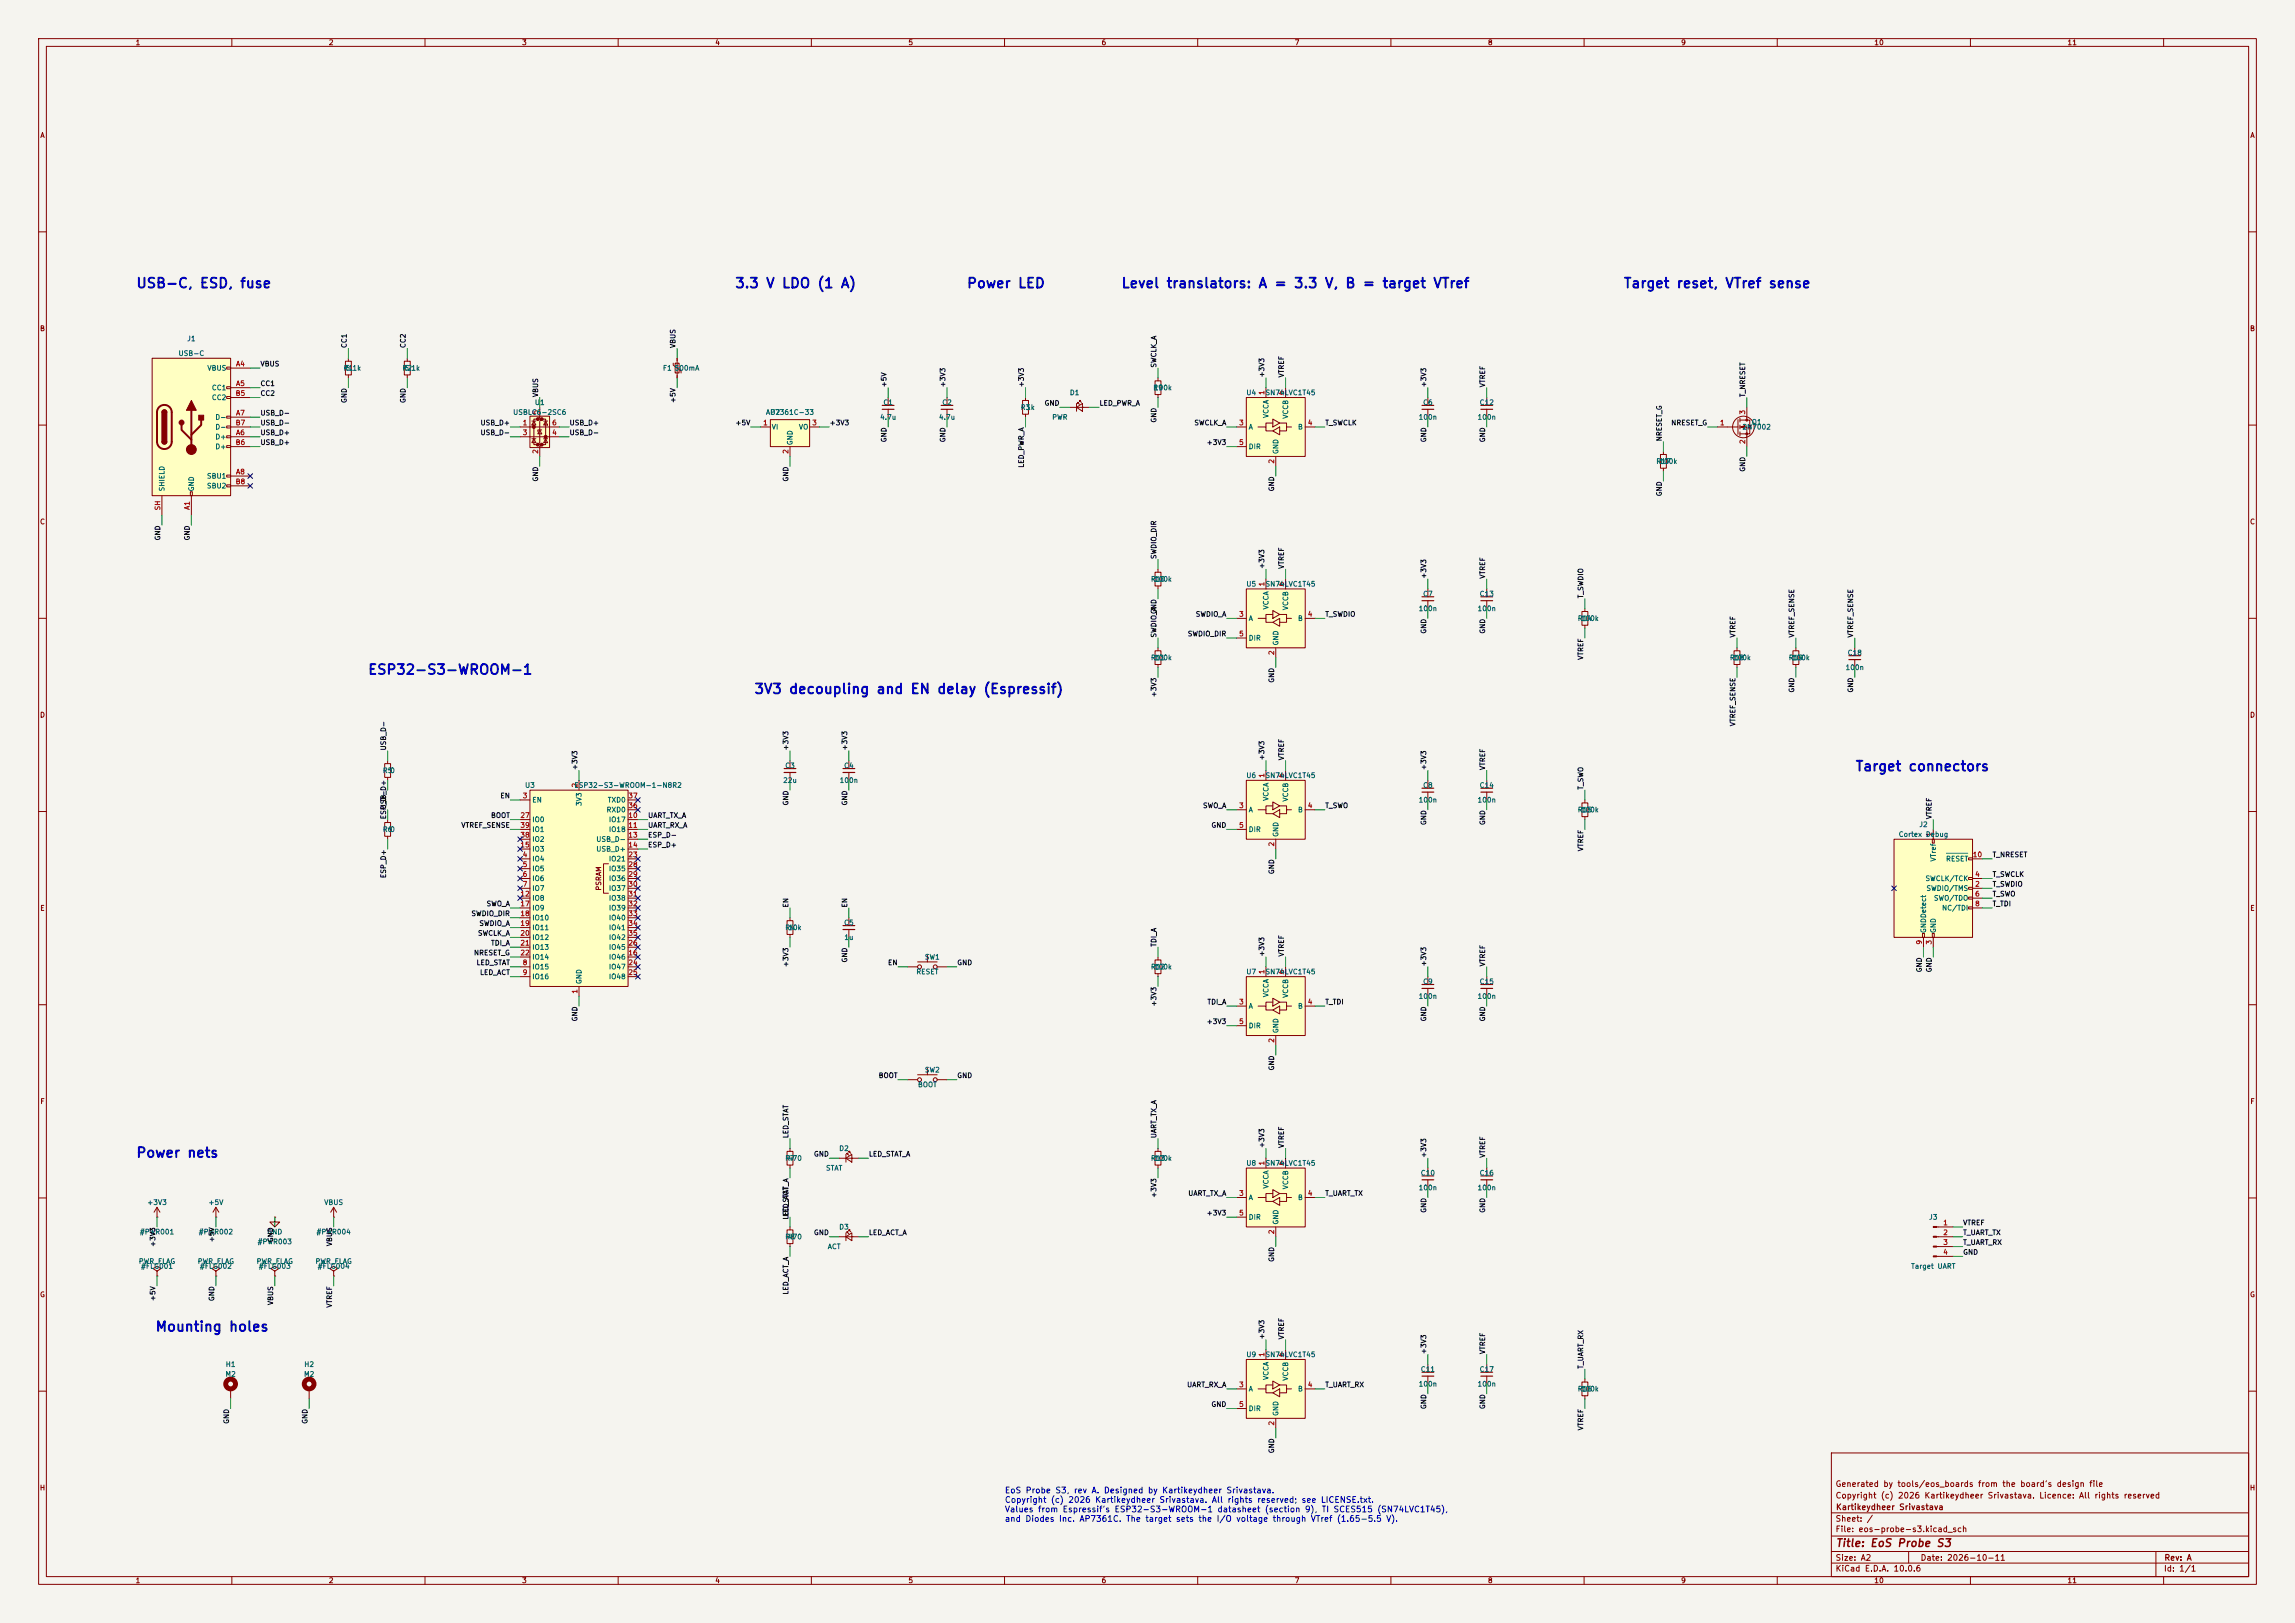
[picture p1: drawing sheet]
<svg xmlns="http://www.w3.org/2000/svg" width="594mm" height="420mm" viewBox="0 0 594 420" stroke-linecap="round" stroke-linejoin="round" font-family="sans-serif">
<defs><g id="words">
<g font-size="2.5" fill="#0000c2">
<text x="35.1" y="75.2">USB-C, ESD, fuse</text>
<text x="190.1" y="75.2">3.3 V LDO (1 A)</text>
<text x="250.1" y="75.2">Power LED</text>
<text x="290.1" y="75.2">Level translators: A = 3.3 V, B = target VTref</text>
<text x="420.1" y="75.2">Target reset, VTref sense</text>
<text x="95.1" y="175.2">ESP32-S3-WROOM-1</text>
<text x="195.1" y="180.2">3V3 decoupling and EN delay (Espressif)</text>
<text x="480.1" y="200.2">Target connectors</text>
<text x="35.1" y="300.2">Power nets</text>
<text x="40.1" y="345.2">Mounting holes</text>
</g>
<text font-size="2" fill="#840000" x="475" y="400.8">Title: EoS Probe S3</text>
<g font-size="1.5" fill="#0000c2">
<text x="259.9" y="386.8">EoS Probe S3, rev A. Designed by Kartikeydheer Srivastava.</text>
<text x="259.9" y="389.3">Copyright (c) 2026 Kartikeydheer Srivastava. All rights reserved; see LICENSE.txt.</text>
<text x="259.9" y="391.7">Values from Espressif's ESP32-S3-WROOM-1 datasheet (section 9), TI SCES515 (SN74LVC1T45),</text>
<text x="259.9" y="394.2">and Diodes Inc. AP7361C. The target sets the I/O voltage through VTref (1.65-5.5 V).</text>
</g>
<g font-size="1.5" fill="#840000">
<text x="475" y="388.1">Copyright (c) 2026 Kartikeydheer Srivastava. Licence: All rights reserved</text>
<text x="475" y="385.1">Generated by tools/eos_boards from the board's design file</text>
<text x="475" y="394.1">Sheet: /</text>
<text x="475.1" y="391.1">Kartikeydheer Srivastava</text>
<text x="475" y="396.8">File: eos-probe-s3.kicad_sch</text>
<text x="475" y="407">KiCad E.D.A. 10.0.6</text>
<text x="475" y="404.2">Size: A2</text>
<text x="497" y="404.2">Date: 2026-10-11</text>
<text x="560" y="407">Id: 1/1</text>
<text x="560.1" y="404.2">Rev: A</text>
</g>
<g font-size="1.3" fill="#840000">
<text x="35" y="12">1</text>
<text x="85" y="12">2</text>
<text x="135" y="12">3</text>
<text x="185" y="12">4</text>
<text x="235" y="12">5</text>
<text x="285" y="12">6</text>
<text x="335" y="12">7</text>
<text x="385" y="12">8</text>
<text x="435" y="12">9</text>
<text x="485" y="12">10</text>
<text x="535" y="12">11</text>
<text x="10.3" y="36">A</text>
<text x="582.3" y="36">A</text>
<text x="10.2" y="86">B</text>
<text x="582.2" y="86">B</text>
<text x="10.2" y="136">C</text>
<text x="582.2" y="136">C</text>
<text x="10.2" y="186">D</text>
<text x="582.2" y="186">D</text>
<text x="155.9" y="230.6" transform="rotate(-90 155.9 230.6)">PSRAM</text>
<text x="10.3" y="236">E</text>
<text x="582.3" y="236">E</text>
<text x="10.3" y="286">F</text>
<text x="582.3" y="286">F</text>
<text x="10.2" y="336">G</text>
<text x="582.2" y="336">G</text>
<text x="10.2" y="386">H</text>
<text x="582.2" y="386">H</text>
<text x="35" y="410">1</text>
<text x="85" y="410">2</text>
<text x="135" y="410">3</text>
<text x="185" y="410">4</text>
<text x="235" y="410">5</text>
<text x="285" y="410">6</text>
<text x="335" y="410">7</text>
<text x="385" y="410">8</text>
<text x="435" y="410">9</text>
<text x="485" y="410">10</text>
<text x="535" y="410">11</text>
</g>
<g font-size="1.3" fill="#006464">
<text x="48.3" y="88.6">J1</text>
<text x="46.1" y="92.4">USB-C</text>
<text x="53.5" y="96.2">VBUS</text>
<text x="54.7" y="101.3">CC1</text>
<text x="88.8" y="96.2">R1</text>
<text x="89.3" y="96.2">5.1k</text>
<text x="104" y="96.2">R2</text>
<text x="104.5" y="96.2">5.1k</text>
<text x="171.4" y="96.2">F1</text>
<text x="174.5" y="96.2">500mA</text>
<text x="298.4" y="101.3">R9</text>
<text x="298.5" y="101.3">100k</text>
<text x="54.7" y="103.8">CC2</text>
<text x="132.7" y="107.6">USBLC6-2SC6</text>
<text x="138.3" y="105.1">U1</text>
<text x="198.1" y="107.6">AP7361C-33</text>
<text x="199.3" y="107.6">U2</text>
<text x="228.5" y="105.1">C1</text>
<text x="243.7" y="105.1">C2</text>
<text x="264.1" y="106.4">R3</text>
<text x="265.5" y="106.4">1k</text>
<text x="276.8" y="102.6">D1</text>
<text x="322.5" y="102.6">U4</text>
<text x="327.4" y="102.6">SN74LVC1T45</text>
<text x="368.2" y="105.1">C6</text>
<text x="382.8" y="105.1">C12</text>
<text x="55.6" y="114">D+</text>
<text x="55.6" y="108.9">D-</text>
<text x="55.6" y="111.5">D-</text>
<text x="199.6" y="111.5">VI</text>
<text x="206.6" y="111.5">VO</text>
<text x="227.7" y="108.9">4.7u</text>
<text x="242.9" y="108.9">4.7u</text>
<text x="272.2" y="108.9">PWR</text>
<text x="323.1" y="111.5">A</text>
<text x="328.6" y="108.3" transform="rotate(-90 328.6 108.3)">VCCA</text>
<text x="333.7" y="108.5" transform="rotate(-90 333.7 108.5)">VCCB</text>
<text x="335.8" y="111.5">B</text>
<text x="367.1" y="108.9">100n</text>
<text x="382.3" y="108.9">100n</text>
<text x="450.8" y="111.5">2N7002</text>
<text x="453.3" y="110.2">Q1</text>
<text x="55.6" y="116.5">D+</text>
<text x="205.4" y="115.3" transform="rotate(-90 205.4 115.3)">GND</text>
<text x="323.1" y="116.5">DIR</text>
<text x="331.2" y="117.6" transform="rotate(-90 331.2 117.6)">GND</text>
<text x="53.4" y="124.2">SBU1</text>
<text x="428.6" y="120.3">R17</text>
<text x="429.3" y="120.3">100k</text>
<text x="42.9" y="127.3" transform="rotate(-90 42.9 127.3)">SHIELD</text>
<text x="50.5" y="127.3" transform="rotate(-90 50.5 127.3)">GND</text>
<text x="53.4" y="126.7">SBU2</text>
<text x="297.7" y="150.8">R10</text>
<text x="298.5" y="150.8">100k</text>
<text x="322.5" y="152.1">U5</text>
<text x="327.4" y="152.1">SN74LVC1T45</text>
<text x="368.2" y="154.6">C7</text>
<text x="382.8" y="154.6">C13</text>
<text x="323.1" y="161">A</text>
<text x="328.6" y="157.9" transform="rotate(-90 328.6 157.9)">VCCA</text>
<text x="333.7" y="158" transform="rotate(-90 333.7 158)">VCCB</text>
<text x="335.8" y="161">B</text>
<text x="367.1" y="158.4">100n</text>
<text x="382.3" y="158.4">100n</text>
<text x="408.2" y="161">R14</text>
<text x="409" y="161">100k</text>
<text x="323.1" y="166.1">DIR</text>
<text x="331.2" y="167.2" transform="rotate(-90 331.2 167.2)">GND</text>
<text x="297.7" y="171.1">R11</text>
<text x="298.5" y="171.1">100k</text>
<text x="447.6" y="171.1">R18</text>
<text x="448.4" y="171.1">100k</text>
<text x="462.8" y="171.1">R19</text>
<text x="463.6" y="171.1">100k</text>
<text x="477.5" y="173.7">100n</text>
<text x="478.1" y="169.9">C18</text>
<text x="99" y="200.4">R5</text>
<text x="100.9" y="200.4">0</text>
<text x="202.6" y="202.9">22u</text>
<text x="203.1" y="199.1">C3</text>
<text x="217.2" y="202.9">100n</text>
<text x="218.3" y="199.1">C4</text>
<text x="322.5" y="201.6">U6</text>
<text x="327.4" y="201.6">SN74LVC1T45</text>
<text x="135.8" y="204.2">U3</text>
<text x="137.6" y="208">EN</text>
<text x="148.5" y="204.2">ESP32-S3-WROOM-1-N8R2</text>
<text x="150.8" y="208.7" transform="rotate(-90 150.8 208.7)">3V3</text>
<text x="157.2" y="208">TXD0</text>
<text x="328.6" y="207.4" transform="rotate(-90 328.6 207.4)">VCCA</text>
<text x="333.7" y="207.6" transform="rotate(-90 333.7 207.6)">VCCB</text>
<text x="367.1" y="208">100n</text>
<text x="368.2" y="204.2">C8</text>
<text x="382.3" y="208">100n</text>
<text x="382.8" y="204.2">C14</text>
<text x="99" y="215.6">R6</text>
<text x="100.9" y="215.6">0</text>
<text x="137.6" y="213.1">IO0</text>
<text x="137.6" y="215.6">IO1</text>
<text x="156.9" y="210.5">RXD0</text>
<text x="157.5" y="213.1">IO17</text>
<text x="157.5" y="215.6">IO18</text>
<text x="323.1" y="210.5">A</text>
<text x="323.1" y="215.6">DIR</text>
<text x="335.8" y="210.5">B</text>
<text x="408.2" y="210.5">R15</text>
<text x="409" y="210.5">100k</text>
<text x="496.6" y="214.3">J2</text>
<text x="137.6" y="220.7">IO3</text>
<text x="137.6" y="218.1">IO2</text>
<text x="154.2" y="218.1">USB_D-</text>
<text x="154.2" y="220.7">USB_D+</text>
<text x="331.2" y="216.7" transform="rotate(-90 331.2 216.7)">GND</text>
<text x="491.3" y="216.9">Cortex Debug</text>
<text x="137.6" y="223.2">IO4</text>
<text x="137.6" y="225.8">IO5</text>
<text x="157.5" y="223.2">IO21</text>
<text x="157.5" y="225.8">IO35</text>
<text x="501.3" y="223.1" transform="rotate(-90 501.3 223.1)">VTref</text>
<text x="503.6" y="223.2">RESET</text>
<text x="137.6" y="228.3">IO6</text>
<text x="137.6" y="230.8">IO7</text>
<text x="137.6" y="233.4">IO8</text>
<text x="157.5" y="228.3">IO36</text>
<text x="157.5" y="230.8">IO37</text>
<text x="157.5" y="233.4">IO38</text>
<text x="498.2" y="228.3">SWCLK/TCK</text>
<text x="498.5" y="230.8">SWDIO/TMS</text>
<text x="500.4" y="233.4">SWO/TDO</text>
<text x="137.6" y="235.9">IO9</text>
<text x="137.6" y="238.5">IO10</text>
<text x="157.5" y="235.9">IO39</text>
<text x="157.5" y="238.5">IO40</text>
<text x="218.3" y="239.7">C5</text>
<text x="502.5" y="235.9">NC/TDI</text>
<text x="137.6" y="241">IO11</text>
<text x="137.6" y="243.5">IO12</text>
<text x="157.5" y="241">IO41</text>
<text x="157.5" y="243.5">IO42</text>
<text x="203.1" y="241">R4</text>
<text x="203.9" y="241">10k</text>
<text x="218.4" y="243.5">1u</text>
<text x="498.8" y="241.6" transform="rotate(-90 498.8 241.6)">GNDDetect</text>
<text x="501.3" y="241.6" transform="rotate(-90 501.3 241.6)">GND</text>
<text x="137.6" y="251.2">IO15</text>
<text x="137.6" y="246.1">IO13</text>
<text x="137.6" y="248.6">IO14</text>
<text x="157.5" y="248.6">IO46</text>
<text x="157.5" y="251.2">IO47</text>
<text x="157.5" y="246.1">IO45</text>
<text x="239.2" y="248.6">SW1</text>
<text x="297.7" y="251.2">R12</text>
<text x="298.5" y="251.2">100k</text>
<text x="137.6" y="253.7">IO16</text>
<text x="150.8" y="254.8" transform="rotate(-90 150.8 254.8)">GND</text>
<text x="157.5" y="253.7">IO48</text>
<text x="237" y="252.4">RESET</text>
<text x="322.5" y="252.4">U7</text>
<text x="327.4" y="252.4">SN74LVC1T45</text>
<text x="368.2" y="255">C9</text>
<text x="382.8" y="255">C15</text>
<text x="323.1" y="261.3">A</text>
<text x="328.6" y="258.2" transform="rotate(-90 328.6 258.2)">VCCA</text>
<text x="333.7" y="258.4" transform="rotate(-90 333.7 258.4)">VCCB</text>
<text x="335.8" y="261.3">B</text>
<text x="367.1" y="258.8">100n</text>
<text x="382.3" y="258.8">100n</text>
<text x="323.1" y="266.4">DIR</text>
<text x="331.2" y="267.5" transform="rotate(-90 331.2 267.5)">GND</text>
<text x="237.5" y="281.6">BOOT</text>
<text x="239.2" y="277.8">SW2</text>
<text x="217.1" y="298.1">D2</text>
<text x="203.1" y="300.7">R7</text>
<text x="203.8" y="300.7">470</text>
<text x="213.7" y="303.2">STAT</text>
<text x="297.7" y="300.7">R13</text>
<text x="298.5" y="300.7">100k</text>
<text x="322.5" y="302">U8</text>
<text x="327.4" y="302">SN74LVC1T45</text>
<text x="367.6" y="304.5">C10</text>
<text x="382.8" y="304.5">C16</text>
<text x="323.1" y="310.8">A</text>
<text x="328.6" y="307.7" transform="rotate(-90 328.6 307.7)">VCCA</text>
<text x="333.7" y="307.9" transform="rotate(-90 333.7 307.9)">VCCB</text>
<text x="335.8" y="310.8">B</text>
<text x="367.1" y="308.3">100n</text>
<text x="382.3" y="308.3">100n</text>
<text x="38" y="312.1">+3V3</text>
<text x="53.8" y="312.1">+5V</text>
<text x="83.8" y="312.1">VBUS</text>
<text x="323.1" y="315.9">DIR</text>
<text x="331.2" y="317" transform="rotate(-90 331.2 317)">GND</text>
<text x="499.2" y="315.9">J3</text>
<text x="36.1" y="319.7">#PWR001</text>
<text x="51.3" y="319.7">#PWR002</text>
<text x="66.5" y="322.3">#PWR003</text>
<text x="69.1" y="319.7">GND</text>
<text x="81.8" y="319.7">#PWR004</text>
<text x="203.1" y="321">R8</text>
<text x="203.8" y="321">470</text>
<text x="214.1" y="323.5">ACT</text>
<text x="217.1" y="318.5">D3</text>
<text x="35.8" y="327.4">PWR_FLAG</text>
<text x="36.4" y="328.6">#FLG001</text>
<text x="51" y="327.4">PWR_FLAG</text>
<text x="51.6" y="328.6">#FLG002</text>
<text x="66.3" y="327.4">PWR_FLAG</text>
<text x="66.9" y="328.6">#FLG003</text>
<text x="81.5" y="327.4">PWR_FLAG</text>
<text x="82.1" y="328.6">#FLG004</text>
<text x="494.5" y="328.6">Target UART</text>
<text x="322.5" y="351.5">U9</text>
<text x="327.4" y="351.5">SN74LVC1T45</text>
<text x="58.2" y="356.6">M2</text>
<text x="58.3" y="354">H1</text>
<text x="78.6" y="356.6">M2</text>
<text x="78.6" y="354">H2</text>
<text x="328.6" y="357.2" transform="rotate(-90 328.6 357.2)">VCCA</text>
<text x="333.7" y="357.4" transform="rotate(-90 333.7 357.4)">VCCB</text>
<text x="367.1" y="359.1">100n</text>
<text x="367.6" y="355.3">C11</text>
<text x="382.3" y="359.1">100n</text>
<text x="382.8" y="355.3">C17</text>
<text x="323.1" y="360.4">A</text>
<text x="323.1" y="365.5">DIR</text>
<text x="335.8" y="360.4">B</text>
<text x="408.2" y="360.4">R16</text>
<text x="409" y="360.4">100k</text>
<text x="331.2" y="366.5" transform="rotate(-90 331.2 366.5)">GND</text>
</g>
<g font-size="1.3" fill="#a90000">
<text x="61" y="95.1">A4</text>
<text x="61" y="100.2">A5</text>
<text x="60.9" y="102.7">B5</text>
<text x="61" y="107.8">A7</text>
<text x="139.6" y="107.4" transform="rotate(-90 139.6 107.4)">5</text>
<text x="327.5" y="102.3" transform="rotate(-90 327.5 102.3)">1</text>
<text x="332.6" y="102.3" transform="rotate(-90 332.6 102.3)">6</text>
<text x="452" y="107.4" transform="rotate(-90 452 107.4)">3</text>
<text x="60.9" y="110.4">B7</text>
<text x="61" y="112.9">A6</text>
<text x="135.2" y="110.4">1</text>
<text x="135.2" y="112.9">3</text>
<text x="142.8" y="112.9">4</text>
<text x="142.8" y="110.4">6</text>
<text x="197.4" y="110.4">1</text>
<text x="210.1" y="110.4">3</text>
<text x="320.6" y="110.4">3</text>
<text x="338.4" y="110.4">4</text>
<text x="445" y="110.4">1</text>
<text x="60.9" y="115.4">B6</text>
<text x="139.6" y="117.6" transform="rotate(-90 139.6 117.6)">2</text>
<text x="204.3" y="117.6" transform="rotate(-90 204.3 117.6)">2</text>
<text x="320.6" y="115.4">5</text>
<text x="452" y="115" transform="rotate(-90 452 115)">2</text>
<text x="60.9" y="125.6">B8</text>
<text x="61" y="123.1">A8</text>
<text x="330.1" y="120.1" transform="rotate(-90 330.1 120.1)">2</text>
<text x="41.8" y="132.2" transform="rotate(-90 41.8 132.2)">SH</text>
<text x="49.4" y="132.1" transform="rotate(-90 49.4 132.1)">A1</text>
<text x="327.5" y="151.9" transform="rotate(-90 327.5 151.9)">1</text>
<text x="332.6" y="151.9" transform="rotate(-90 332.6 151.9)">6</text>
<text x="320.6" y="159.9">3</text>
<text x="338.4" y="159.9">4</text>
<text x="320.6" y="165">5</text>
<text x="330.1" y="169.6" transform="rotate(-90 330.1 169.6)">2</text>
<text x="149.7" y="203.9" transform="rotate(-90 149.7 203.9)">2</text>
<text x="327.5" y="201.4" transform="rotate(-90 327.5 201.4)">1</text>
<text x="332.6" y="201.4" transform="rotate(-90 332.6 201.4)">6</text>
<text x="135.2" y="206.9">3</text>
<text x="162.5" y="209.4">36</text>
<text x="162.5" y="206.9">37</text>
<text x="320.6" y="209.4">3</text>
<text x="338.4" y="209.4">4</text>
<text x="134.6" y="212">27</text>
<text x="134.6" y="214.5">39</text>
<text x="162.5" y="212">10</text>
<text x="162.5" y="214.5">11</text>
<text x="320.6" y="214.5">5</text>
<text x="134.6" y="219.6">15</text>
<text x="134.6" y="217">38</text>
<text x="162.5" y="217">13</text>
<text x="162.5" y="219.6">14</text>
<text x="330.1" y="219.2" transform="rotate(-90 330.1 219.2)">2</text>
<text x="500.2" y="216.6" transform="rotate(-90 500.2 216.6)">1</text>
<text x="135.2" y="222.1">4</text>
<text x="135.2" y="224.7">5</text>
<text x="135.2" y="227.2">6</text>
<text x="162.5" y="222.1">23</text>
<text x="162.5" y="224.7">28</text>
<text x="162.5" y="227.2">29</text>
<text x="510.5" y="222.1">10</text>
<text x="511.1" y="227.2">4</text>
<text x="134.6" y="232.3">12</text>
<text x="135.2" y="229.7">7</text>
<text x="162.5" y="229.7">30</text>
<text x="162.5" y="232.3">31</text>
<text x="511.1" y="229.7">2</text>
<text x="511.1" y="232.3">6</text>
<text x="134.6" y="234.8">17</text>
<text x="134.6" y="237.4">18</text>
<text x="134.6" y="239.9">19</text>
<text x="162.5" y="234.8">32</text>
<text x="162.5" y="237.4">33</text>
<text x="162.5" y="239.9">34</text>
<text x="511.1" y="234.8">8</text>
<text x="134.6" y="242.4">20</text>
<text x="134.6" y="245">21</text>
<text x="162.5" y="245">26</text>
<text x="162.5" y="242.4">35</text>
<text x="497.7" y="244.6" transform="rotate(-90 497.7 244.6)">9</text>
<text x="500.2" y="244.6" transform="rotate(-90 500.2 244.6)">3</text>
<text x="134.6" y="247.5">22</text>
<text x="135.2" y="250.1">8</text>
<text x="162.5" y="247.5">16</text>
<text x="162.5" y="250.1">24</text>
<text x="135.2" y="252.6">9</text>
<text x="149.7" y="257.3" transform="rotate(-90 149.7 257.3)">1</text>
<text x="162.5" y="252.6">25</text>
<text x="327.5" y="252.2" transform="rotate(-90 327.5 252.2)">1</text>
<text x="332.6" y="252.2" transform="rotate(-90 332.6 252.2)">6</text>
<text x="320.6" y="260.2">3</text>
<text x="338.4" y="260.2">4</text>
<text x="320.6" y="265.3">5</text>
<text x="330.1" y="270" transform="rotate(-90 330.1 270)">2</text>
<text x="327.5" y="301.7" transform="rotate(-90 327.5 301.7)">1</text>
<text x="332.6" y="301.7" transform="rotate(-90 332.6 301.7)">6</text>
<text x="320.6" y="309.7">3</text>
<text x="338.4" y="309.7">4</text>
<text x="320.6" y="314.8">5</text>
<text x="502.8" y="317.4">1</text>
<text x="330.1" y="319.5" transform="rotate(-90 330.1 319.5)">2</text>
<text x="502.8" y="319.9">2</text>
<text x="502.8" y="322.4">3</text>
<text x="502.8" y="325">4</text>
<text x="327.5" y="351.3" transform="rotate(-90 327.5 351.3)">1</text>
<text x="332.6" y="351.3" transform="rotate(-90 332.6 351.3)">6</text>
<text x="320.6" y="359.3">3</text>
<text x="338.4" y="359.3">4</text>
<text x="320.6" y="364.4">5</text>
<text x="330.1" y="369" transform="rotate(-90 330.1 369)">2</text>
</g>
<g font-size="1.3" fill="#0f0f0f">
<text x="67.3" y="95.1">VBUS</text>
<text x="90" y="90.2" transform="rotate(-90 90 90.2)">CC1</text>
<text x="105.3" y="90.2" transform="rotate(-90 105.3 90.2)">CC2</text>
<text x="175.1" y="90.2" transform="rotate(-90 175.1 90.2)">VBUS</text>
<text x="299.6" y="95.3" transform="rotate(-90 299.6 95.3)">SWCLK_A</text>
<text x="67.3" y="100.2">CC1</text>
<text x="229.7" y="100.4" transform="rotate(-90 229.7 100.4)">+5V</text>
<text x="245" y="100.4" transform="rotate(-90 245 100.4)">+3V3</text>
<text x="265.3" y="100.4" transform="rotate(-90 265.3 100.4)">+3V3</text>
<text x="327.5" y="97.8" transform="rotate(-90 327.5 97.8)">+3V3</text>
<text x="332.6" y="97.8" transform="rotate(-90 332.6 97.8)">VTREF</text>
<text x="369.4" y="100.4" transform="rotate(-90 369.4 100.4)">+3V3</text>
<text x="384.7" y="100.4" transform="rotate(-90 384.7 100.4)">VTREF</text>
<text x="67.3" y="107.8">USB_D-</text>
<text x="67.3" y="102.7">CC2</text>
<text x="90" y="104.4" transform="rotate(-90 90 104.4)">GND</text>
<text x="105.3" y="104.4" transform="rotate(-90 105.3 104.4)">GND</text>
<text x="139.6" y="102.9" transform="rotate(-90 139.6 102.9)">VBUS</text>
<text x="175.1" y="104.4" transform="rotate(-90 175.1 104.4)">+5V</text>
<text x="270.2" y="105.3">GND</text>
<text x="284.5" y="105.3">LED_PWR_A</text>
<text x="452" y="102.9" transform="rotate(-90 452 102.9)">T_NRESET</text>
<text x="67.3" y="110.4">USB_D-</text>
<text x="67.3" y="112.9">USB_D+</text>
<text x="124.2" y="112.9">USB_D-</text>
<text x="124.2" y="110.4">USB_D+</text>
<text x="147.3" y="112.9">USB_D-</text>
<text x="147.3" y="110.4">USB_D+</text>
<text x="190.2" y="110.4">+5V</text>
<text x="214.6" y="110.4">+3V3</text>
<text x="299.6" y="109.5" transform="rotate(-90 299.6 109.5)">GND</text>
<text x="309" y="110.4">SWCLK_A</text>
<text x="342.9" y="110.4">T_SWCLK</text>
<text x="432.4" y="110.4">NRESET_G</text>
<text x="67.3" y="115.4">USB_D+</text>
<text x="229.7" y="114.6" transform="rotate(-90 229.7 114.6)">GND</text>
<text x="245" y="114.6" transform="rotate(-90 245 114.6)">GND</text>
<text x="312.2" y="115.4">+3V3</text>
<text x="369.4" y="114.6" transform="rotate(-90 369.4 114.6)">GND</text>
<text x="384.7" y="114.6" transform="rotate(-90 384.7 114.6)">GND</text>
<text x="430.4" y="114.3" transform="rotate(-90 430.4 114.3)">NRESET_G</text>
<text x="139.6" y="124.7" transform="rotate(-90 139.6 124.7)">GND</text>
<text x="204.3" y="124.7" transform="rotate(-90 204.3 124.7)">GND</text>
<text x="265.3" y="121.2" transform="rotate(-90 265.3 121.2)">LED_PWR_A</text>
<text x="452" y="122.2" transform="rotate(-90 452 122.2)">GND</text>
<text x="330.1" y="127.3" transform="rotate(-90 330.1 127.3)">GND</text>
<text x="430.4" y="128.6" transform="rotate(-90 430.4 128.6)">GND</text>
<text x="41.8" y="140" transform="rotate(-90 41.8 140)">GND</text>
<text x="49.4" y="140" transform="rotate(-90 49.4 140)">GND</text>
<text x="299.6" y="144.8" transform="rotate(-90 299.6 144.8)">SWDIO_DIR</text>
<text x="327.5" y="147.3" transform="rotate(-90 327.5 147.3)">+3V3</text>
<text x="332.6" y="147.3" transform="rotate(-90 332.6 147.3)">VTREF</text>
<text x="369.4" y="149.9" transform="rotate(-90 369.4 149.9)">+3V3</text>
<text x="384.7" y="149.9" transform="rotate(-90 384.7 149.9)">VTREF</text>
<text x="410.1" y="155" transform="rotate(-90 410.1 155)">T_SWDIO</text>
<text x="299.6" y="159" transform="rotate(-90 299.6 159)">GND</text>
<text x="309.4" y="159.9">SWDIO_A</text>
<text x="342.9" y="159.9">T_SWDIO</text>
<text x="299.6" y="165.1" transform="rotate(-90 299.6 165.1)">SWDIO_A</text>
<text x="307.3" y="165">SWDIO_DIR</text>
<text x="369.4" y="164.1" transform="rotate(-90 369.4 164.1)">GND</text>
<text x="384.7" y="164.1" transform="rotate(-90 384.7 164.1)">GND</text>
<text x="449.5" y="165.1" transform="rotate(-90 449.5 165.1)">VTREF</text>
<text x="464.7" y="165.1" transform="rotate(-90 464.7 165.1)">VTREF_SENSE</text>
<text x="479.9" y="165.1" transform="rotate(-90 479.9 165.1)">VTREF_SENSE</text>
<text x="410.1" y="170.9" transform="rotate(-90 410.1 170.9)">VTREF</text>
<text x="330.1" y="176.8" transform="rotate(-90 330.1 176.8)">GND</text>
<text x="464.7" y="179.4" transform="rotate(-90 464.7 179.4)">GND</text>
<text x="479.9" y="179.4" transform="rotate(-90 479.9 179.4)">GND</text>
<text x="299.6" y="180.6" transform="rotate(-90 299.6 180.6)">+3V3</text>
<text x="449.5" y="188.1" transform="rotate(-90 449.5 188.1)">VTREF_SENSE</text>
<text x="100.2" y="194.3" transform="rotate(-90 100.2 194.3)">USB_D-</text>
<text x="204.3" y="194.3" transform="rotate(-90 204.3 194.3)">+3V3</text>
<text x="219.6" y="194.3" transform="rotate(-90 219.6 194.3)">+3V3</text>
<text x="327.5" y="196.9" transform="rotate(-90 327.5 196.9)">+3V3</text>
<text x="332.6" y="196.9" transform="rotate(-90 332.6 196.9)">VTREF</text>
<text x="149.7" y="199.4" transform="rotate(-90 149.7 199.4)">+3V3</text>
<text x="369.4" y="199.4" transform="rotate(-90 369.4 199.4)">+3V3</text>
<text x="384.7" y="199.4" transform="rotate(-90 384.7 199.4)">VTREF</text>
<text x="100.2" y="209.6" transform="rotate(-90 100.2 209.6)">USB_D+</text>
<text x="129.4" y="206.9">EN</text>
<text x="204.3" y="208.6" transform="rotate(-90 204.3 208.6)">GND</text>
<text x="219.6" y="208.6" transform="rotate(-90 219.6 208.6)">GND</text>
<text x="311.2" y="209.4">SWO_A</text>
<text x="342.9" y="209.4">T_SWO</text>
<text x="410.1" y="204.5" transform="rotate(-90 410.1 204.5)">T_SWO</text>
<text x="100.2" y="212.1" transform="rotate(-90 100.2 212.1)">ESP_D-</text>
<text x="119.3" y="214.5">VTREF_SENSE</text>
<text x="127" y="212">BOOT</text>
<text x="167.6" y="214.5">UART_RX_A</text>
<text x="167.6" y="212">UART_TX_A</text>
<text x="313.4" y="214.5">GND</text>
<text x="369.4" y="213.6" transform="rotate(-90 369.4 213.6)">GND</text>
<text x="384.7" y="213.6" transform="rotate(-90 384.7 213.6)">GND</text>
<text x="500.3" y="212.1" transform="rotate(-90 500.3 212.1)">VTREF</text>
<text x="167.6" y="219.6">ESP_D+</text>
<text x="167.6" y="217">ESP_D-</text>
<text x="410.1" y="220.4" transform="rotate(-90 410.1 220.4)">VTREF</text>
<text x="100.2" y="227.4" transform="rotate(-90 100.2 227.4)">ESP_D+</text>
<text x="330.1" y="226.3" transform="rotate(-90 330.1 226.3)">GND</text>
<text x="515.6" y="227.2">T_SWCLK</text>
<text x="515.6" y="222.1">T_NRESET</text>
<text x="515.6" y="229.7">T_SWDIO</text>
<text x="515.6" y="232.3">T_SWO</text>
<text x="121.9" y="237.4">SWDIO_DIR</text>
<text x="123.9" y="239.9">SWDIO_A</text>
<text x="125.8" y="234.8">SWO_A</text>
<text x="204.3" y="235" transform="rotate(-90 204.3 235)">EN</text>
<text x="219.6" y="235" transform="rotate(-90 219.6 235)">EN</text>
<text x="515.6" y="234.8">T_TDI</text>
<text x="123.6" y="242.4">SWCLK_A</text>
<text x="127" y="245">TDI_A</text>
<text x="299.6" y="245.1" transform="rotate(-90 299.6 245.1)">TDI_A</text>
<text x="122.5" y="247.5">NRESET_G</text>
<text x="123.2" y="250.1">LED_STAT</text>
<text x="204.3" y="250.4" transform="rotate(-90 204.3 250.4)">+3V3</text>
<text x="219.6" y="249.2" transform="rotate(-90 219.6 249.2)">GND</text>
<text x="229.7" y="250.1">EN</text>
<text x="247.6" y="250.1">GND</text>
<text x="327.5" y="247.7" transform="rotate(-90 327.5 247.7)">+3V3</text>
<text x="332.6" y="247.7" transform="rotate(-90 332.6 247.7)">VTREF</text>
<text x="369.4" y="250.2" transform="rotate(-90 369.4 250.2)">+3V3</text>
<text x="384.7" y="250.2" transform="rotate(-90 384.7 250.2)">VTREF</text>
<text x="497.7" y="251.7" transform="rotate(-90 497.7 251.7)">GND</text>
<text x="500.3" y="251.7" transform="rotate(-90 500.3 251.7)">GND</text>
<text x="124.1" y="252.6">LED_ACT</text>
<text x="299.6" y="260.6" transform="rotate(-90 299.6 260.6)">+3V3</text>
<text x="312.4" y="260.2">TDI_A</text>
<text x="342.9" y="260.2">T_TDI</text>
<text x="149.7" y="264.4" transform="rotate(-90 149.7 264.4)">GND</text>
<text x="312.2" y="265.3">+3V3</text>
<text x="369.4" y="264.4" transform="rotate(-90 369.4 264.4)">GND</text>
<text x="384.7" y="264.4" transform="rotate(-90 384.7 264.4)">GND</text>
<text x="227.3" y="279.3">BOOT</text>
<text x="247.6" y="279.3">GND</text>
<text x="330.1" y="277.1" transform="rotate(-90 330.1 277.1)">GND</text>
<text x="204.3" y="294.7" transform="rotate(-90 204.3 294.7)">LED_STAT</text>
<text x="210.5" y="299.6">GND</text>
<text x="224.8" y="299.6">LED_STAT_A</text>
<text x="299.6" y="294.7" transform="rotate(-90 299.6 294.7)">UART_TX_A</text>
<text x="327.5" y="297.2" transform="rotate(-90 327.5 297.2)">+3V3</text>
<text x="332.6" y="297.2" transform="rotate(-90 332.6 297.2)">VTREF</text>
<text x="369.4" y="299.7" transform="rotate(-90 369.4 299.7)">+3V3</text>
<text x="384.7" y="299.7" transform="rotate(-90 384.7 299.7)">VTREF</text>
<text x="299.6" y="310.1" transform="rotate(-90 299.6 310.1)">+3V3</text>
<text x="307.4" y="309.8">UART_TX_A</text>
<text x="342.9" y="309.8">T_UART_TX</text>
<text x="204.3" y="315.7" transform="rotate(-90 204.3 315.7)">LED_STAT_A</text>
<text x="204.3" y="315" transform="rotate(-90 204.3 315)">LED_ACT</text>
<text x="312.2" y="314.8">+3V3</text>
<text x="369.4" y="314" transform="rotate(-90 369.4 314)">GND</text>
<text x="384.7" y="314" transform="rotate(-90 384.7 314)">GND</text>
<text x="508" y="317.4">VTREF</text>
<text x="40.5" y="322.8" transform="rotate(-90 40.5 322.8)">+3V3</text>
<text x="55.8" y="321.6" transform="rotate(-90 55.8 321.6)">+5V</text>
<text x="71" y="321.6" transform="rotate(-90 71 321.6)">GND</text>
<text x="86.2" y="322.6" transform="rotate(-90 86.2 322.6)">VBUS</text>
<text x="210.5" y="319.9">GND</text>
<text x="224.8" y="319.9">LED_ACT_A</text>
<text x="508" y="319.9">T_UART_TX</text>
<text x="508" y="322.5">T_UART_RX</text>
<text x="330.1" y="326.7" transform="rotate(-90 330.1 326.7)">GND</text>
<text x="508" y="325">GND</text>
<text x="204.3" y="335.1" transform="rotate(-90 204.3 335.1)">LED_ACT_A</text>
<text x="40.5" y="336.8" transform="rotate(-90 40.5 336.8)">+5V</text>
<text x="55.8" y="336.8" transform="rotate(-90 55.8 336.8)">GND</text>
<text x="71" y="337.9" transform="rotate(-90 71 337.9)">VBUS</text>
<text x="86.2" y="338.5" transform="rotate(-90 86.2 338.5)">VTREF</text>
<text x="327.5" y="346.7" transform="rotate(-90 327.5 346.7)">+3V3</text>
<text x="332.6" y="346.7" transform="rotate(-90 332.6 346.7)">VTREF</text>
<text x="369.4" y="350.5" transform="rotate(-90 369.4 350.5)">+3V3</text>
<text x="384.7" y="350.5" transform="rotate(-90 384.7 350.5)">VTREF</text>
<text x="307.1" y="359.3">UART_RX_A</text>
<text x="342.9" y="359.3">T_UART_RX</text>
<text x="410.1" y="354.4" transform="rotate(-90 410.1 354.4)">T_UART_RX</text>
<text x="313.4" y="364.4">GND</text>
<text x="369.4" y="364.8" transform="rotate(-90 369.4 364.8)">GND</text>
<text x="384.7" y="364.8" transform="rotate(-90 384.7 364.8)">GND</text>
<text x="59.6" y="368.6" transform="rotate(-90 59.6 368.6)">GND</text>
<text x="79.9" y="368.6" transform="rotate(-90 79.9 368.6)">GND</text>
<text x="410.1" y="370.3" transform="rotate(-90 410.1 370.3)">VTREF</text>
<text x="330.1" y="376.2" transform="rotate(-90 330.1 376.2)">GND</text>
</g>
</g></defs>
<path d="M0 0h594v420h-594z" fill="#f5f4ef" stroke="#f5f4ef" stroke-width=".26"/>
<g fill="none" stroke="#840000" stroke-width=".26">
<path d="M10 10h574v400h-574zM12 12h570v396h-570zM60 10v2M110 10v2M160 10v2M210 10v2M260 10v2M310 10v2M360 10v2M410 10v2M460 10v2M510 10v2"/>
<path d="M560 10v2M10 60h2M582 60h2M10 110h2M384.8 102.9v2M384.8 105.9v2.1M582 110h2M384.8 152.4v2M384.8 155.4v2.1M10 160h2M582 160h2M10 210h2"/>
<path d="M369.6 201.9v2.1M369.6 205v2M384.8 201.9v2.1M384.8 205v2M409.4 207.8h1.6v3.5h-1.6zM410.2 207v.8M410.2 211.3v.8M582 210h2M299 248.4h1.5v3.6h-1.5zM299.7 247.7v.7M299.7 252v.7M10 260h2"/>
<path d="M582 260h2M299 297.9h1.5v3.6h-1.5zM299.7 297.2v.7M10 310h2M299.7 301.5v.8M582 310h2M369.6 353.1v2M369.6 356.1v2M10 360h2M474 376h108v32h-108zM582 360h2M474 397.5h108"/>
<path d="M474 391.5h108M60 408v2M110 408v2M160 408v2M210 408v2M260 408v2M310 408v2M360 408v2M410 408v2M460 408v2M474 404.5h108M474 401.5h108"/>
<path d="M494 401.5v3M510 408v2M558 401.5v6.5M560 408v2"/>
</g>
<path d="M383.3 104.9h3M383.3 105.9h3M383.3 154.4h3M383.3 155.4h3M368 204h3.1M368 205h3.1M383.3 204h3M383.3 205h3M368 355.1h3.1M368 356.1h3.1" fill="none" stroke="#840000" stroke-width=".3"/>
<path d="M322.6 102.9h15.2v15.2h-15.2z" fill="#ffffc2"/>
<g fill="none" stroke="#840000" stroke-width=".26">
<path d="M299 98.6h1.5v3.5h-1.5zM299.7 97.8v.8M299.7 102.1v.8M320 110.5h2.6M320 115.6h2.6M322.6 102.9h15.2v15.2h-15.2zM325.6 110.5h2.1v1h1.7M327.7 100.3v2.6M329.4 109.5h-1.7v1M329.4 108.5l1.8 1-1.8 1zM329.4 111.5l1.8-1v2zM330.2 118.1v2.6"/>
<path d="M331.2 109.5h1.8v1h1.3M332.7 100.3v2.6M333 110.5v1h-1.8M337.8 110.5h2.6"/>
</g>
<path d="M39.4 92.7h20.3v35.6h-20.3z" fill="#ffffc2"/>
<g fill="none" stroke="#840000" stroke-width=".26">
<path d="M39.4 92.7h20.3v35.6h-20.3zM58.7 95h1v.5h-1zM59.7 95.3h5.1M41.9 106.7l.2-.5 .4-.2 .5 .2 .2 .5M41.9 114.3l.2 .4 .4 .2 .5-.2 .2-.4M58.7 100.1h1v.5h-1zM58.7 102.6h1v.5h-1zM58.7 107.7h1v.5h-1zM58.7 110.2h1v.5h-1zM58.7 112.8h1v.5h-1zM58.7 115.3h1v.5h-1zM59.7 100.3h5.1"/>
<path d="M59.7 113h5.1M59.7 108h5.1M59.7 102.9h5.1M59.7 115.6h5.1M59.7 110.5h5.1M369.6 102.9v2M369.6 105.9v2.1M41.9 128.3v5.1M49.3 127.3h.5v1h-.5zM49.5 128.3v5.1M58.7 122.9h1v.5h-1zM58.7 125.5h1v.5h-1z"/>
<path d="M59.7 123.2h5.1M59.7 125.7h5.1"/>
</g>
<path d="M41.2 105.3a1.9 1.9 0 0 1 2.1-.4 1.9 1.9 0 0 1 1.1 1.8v7.6a1.91 1.91 0 0 1-1.9 1.9 1.91 1.91 0 0 1-1.9-1.9v-7.8zM47 110v1.3l2.5 2.5M49.5 106.2v10.1M52.1 108.7v1.3l-2.6 2.5" fill="none" stroke="#840000" stroke-width=".51"/>
<g fill="#840000" stroke="#840000" stroke-width=".26">
<path d="M41.9 106.7h1.3v7.6h-1.3z"/>
<path d="M42.1 106.2l.7-.1 .4 .6h-1.3z"/>
<path d="M41.9 114.3h1.3l-.2 .4-.5 .2-.4-.2z"/>
<path d="M49.5 103.6l1.3 2.6h-2.5z"/>
<path d="M51.4 107.4h1.3v1.3h-1.3z"/>
<circle cx="47" cy="109.3" r=".63"/>
<circle cx="49.5" cy="116.3" r="1.27"/>
</g>
<path d="M368 104.9h3.1M368 105.9h3.1" fill="none" stroke="#840000" stroke-width=".3"/>
<path d="M322.6 152.4h15.2v15.2h-15.2z" fill="#ffffc2"/>
<g fill="none" stroke="#840000" stroke-width=".26">
<path d="M322.6 152.4h15.2v15.2h-15.2zM327.7 149.9v2.5M329.4 159h-1.7v1M329.4 158l1.8 1-1.8 1zM331.2 159h1.8v1h1.3M332.7 149.9v2.5M320 160h2.6M320 165.1h2.6M325.6 160h2.1v1h1.7M329.4 161l1.8-1v2.1zM330.2 167.6v2.6M333 160v1h-1.8"/>
<path d="M337.8 160h2.6"/>
</g>
<path d="M490.2 217.2h20.3v25.4h-20.3z" fill="#ffffc2"/>
<g fill="none" stroke="#840000" stroke-width=".26">
<path d="M245.1 102.9v2M245.1 105.9v2.1M264.7 103.6h1.5v3.6h-1.5zM265.4 102.9v.7M265.4 107.2v.8M276.9 105.4h5M278.6 105.4l1.6-1v2zM278.6 104.4v2M278.9 104.4v-.3h.2h-.2l.5 .5M279.4 103.9v-.3h.3h-.3l.5 .5M429.8 117.6h1.5v3.6h-1.5zM430.5 116.8v.8"/>
<path d="M444.5 110.5h5.3M449.8 108.6v3.8M450.3 108.7h2.6v3.6h-2.6M450.3 110.5h1.8v5.1M450.3 108.2v1M450.3 110v1M450.3 111.8v1M452.1 105.4v3.3M452.5 110.1h.8M452.9 110.1l.4 .6h-.8zM430.5 121.2v.7M299 148.1h1.5v3.5h-1.5z"/>
<path d="M299.7 147.3v.8M299.7 151.6v.8M409.4 158.2h1.6v3.6h-1.6zM410.2 157.5v.7M299 168.4h1.5v3.6h-1.5zM299.7 167.6v.8M299.7 172v.7M410.2 161.8v.8M448.8 168.4h1.5v3.6h-1.5zM449.6 167.6v.8M449.6 172v.7M490.2 217.2h20.3v25.4h-20.3z"/>
<path d="M500.1 217.2h.5v1h-.5zM500.4 214.6v2.6M509.5 227.1h1v.5h-1zM509.5 222h1v.5h-1zM509.5 229.6h1v.5h-1zM509.5 232.2h1v.5h-1zM509.5 234.7h1v.5h-1zM510.5 229.9h2.6M510.5 227.3h2.6M510.5 232.4h2.6M510.5 235h2.6M510.5 222.3h2.6"/>
<path d="M497.6 241.6h.5v1h-.5zM497.8 242.6v2.5M500.1 241.6h.5v1h-.5zM500.4 242.6v2.5M501.2 317.5h4.3M501.2 320h4.3M501.2 322.6h4.3M501.2 325.1h4.3"/>
<circle cx="451.2" cy="110.5" r="2.79"/>
</g>
<path d="M503.8 220.8h5.5" fill="none" stroke="#006464" stroke-width=".26"/>
<g fill="#840000" stroke="#840000" stroke-width=".26">
<path d="M500.4 317.4h.8v.2h-.8z"/>
<path d="M500.4 319.9h.8v.3h-.8z"/>
<path d="M500.4 322.5h.8v.2h-.8z"/>
<path d="M500.4 325h.8v.2h-.8z"/>
<path d="M450.6 110.5l1-.4v.8z"/>
<circle cx="452.1" cy="108.7" r=".25"/>
<circle cx="452.1" cy="112.3" r=".25"/>
</g>
<path d="M243.6 104.9h3M243.6 105.9h3" fill="none" stroke="#840000" stroke-width=".3"/>
<path d="M322.6 252.7h15.2v15.3h-15.2z" fill="#ffffc2"/>
<g fill="none" stroke="#840000" stroke-width=".26">
<path d="M89.4 93.5h1.5v3.5h-1.5zM90.2 92.7v.8M90.2 97v.8M229.9 102.9v2M229.9 105.9v2.1M322.6 252.7h15.2v15.3h-15.2zM327.7 250.2v2.5M329.4 259.3h-1.7v1.1M329.4 258.3l1.8 1-1.8 1.1zM331.2 259.3h1.8v1.1h1.3M332.7 250.2v2.5M320 260.4h2.6"/>
<path d="M320 265.4h2.6M325.6 260.4h2.1v1h1.7M329.4 261.4l1.8-1v2zM330.2 268v2.5M333 260.4v1h-1.8M337.8 260.4h2.6"/>
</g>
<path d="M228.3 104.9h3.1M228.3 105.9h3.1" fill="none" stroke="#840000" stroke-width=".3"/>
<path d="M199.4 108.6h10.1v7h-10.1z" fill="#ffffc2"/>
<g fill="none" stroke="#840000" stroke-width=".26">
<path d="M174.2 94v.5l2.1 1.5v.5M174.8 94h1v2.5h-1zM175.3 92.7v5.1M196.8 110.5h2.6M199.4 108.6h10.1v7h-10.1zM204.5 115.6v2.5M209.5 110.5h2.6M464.1 168.4h1.5v3.6h-1.5zM464.8 167.6v.8M464.8 172v.7M480.1 167.6v2.1M480.1 170.7v2"/>
<path d="M204.5 196.9v2M204.5 199.9v2"/>
</g>
<path d="M478.5 169.7h3.1M478.5 170.7h3.1M202.9 198.9h3.1M202.9 199.9h3.1" fill="none" stroke="#840000" stroke-width=".3"/>
<path d="M322.6 201.9h15.2v15.3h-15.2z" fill="#ffffc2"/>
<g fill="none" stroke="#840000" stroke-width=".26">
<path d="M104.6 93.5h1.6v3.5h-1.6zM105.4 92.7v.8M105.4 97v.8M369.6 152.4v2M369.6 155.4v2.1M219.7 196.9v2M219.7 199.9v2M327.7 199.4v2.5M332.7 199.4v2.5M320 209.6h2.6M320 214.6h2.6M322.6 201.9h15.2v15.3h-15.2z"/>
<path d="M325.6 209.6h2.1v1h1.7M329.4 208.5h-1.7v1.1M329.4 207.5l1.8 1-1.8 1.1zM329.4 210.6l1.8-1v2zM330.2 217.2v2.5M331.2 208.5h1.8v1.1h1.3M333 209.6v1h-1.8M337.8 209.6h2.6M203.7 238.3h1.5v3.5h-1.5zM204.5 237.5v.8M219.7 237.5v2M204.5 241.8v.8"/>
<path d="M219.7 240.5v2.1M384.8 252.7v2.1M384.8 255.8v2M40.6 315h.1M40.6 312.4l-.7 1.3M40.6 312.4l.8 1.3M40.6 312.4v2.6M55.9 315h.1M55.9 312.4l-.8 1.3M55.9 312.4l.7 1.3M55.9 312.4v2.6M86.4 315h.1"/>
<path d="M86.4 312.4l-.8 1.3M86.4 312.4l.7 1.3M86.4 312.4v2.6M384.8 302.3v2M384.8 305.3v2M40.6 328.9l1.1-.6-1.1-.6-1 .6 1 .6v1.3M40.6 330.2h.1M55.9 328.9l1-.6-1-.6-1 .6 1 .6v1.3M55.9 330.2h.1M71.1 328.9l1-.6-1-.6-1 .6 1 .6v1.3M71.1 330.2h.1M86.4 328.9l1-.6-1-.6-1.1 .6 1.1 .6v1.3"/>
<path d="M86.4 330.2h.1M59.7 359.4v2.6M80 359.4v2.6"/>
</g>
<g fill="none" stroke="#840000" stroke-width="1.3">
<circle cx="59.7" cy="358.1" r="1.27"/>
<circle cx="80" cy="358.1" r="1.27"/>
</g>
<path d="M368 154.4h3.1M368 155.4h3.1M218.2 198.9h3M218.2 199.9h3M218.2 239.5h3M218.2 240.5h3M383.3 254.8h3M383.3 255.8h3M383.3 304.3h3M383.3 305.3h3" fill="none" stroke="#840000" stroke-width=".3"/>
<path d="M137.2 107.7h5v8.1h-5z" fill="#ffffc2"/>
<g fill="#840000" stroke="#840000" stroke-width=".51">
<circle cx="138.2" cy="110.5" r=".25"/>
<circle cx="139.2" cy="108.5" r=".25"/>
<circle cx="139.2" cy="115.1" r=".25"/>
<circle cx="140.2" cy="108.5" r=".25"/>
<circle cx="140.2" cy="115.1" r=".25"/>
<circle cx="141.2" cy="113" r=".25"/>
</g>
<g fill="none" stroke="#840000" stroke-width=".26">
<path d="M134.6 110.5h10.2M134.6 113h10.2M137.2 107.7h5v8.1h-5zM137.7 113.5h1M137.7 109h1M138.2 109l.5 1h-1zM138.2 113.5l.5 1.1h-1zM139.2 108.5h-1v6.6h1M139.7 105.4v2.6l-.5 .5h1l-.5 .5v5.6l-.5 .5h1l-.5 .5v2.5M139.7 111.3l.5 1h-1zM140.2 111.3h-1v.3M140.2 108.5h1v6.6h-1"/>
<path d="M140.7 113.5h1M140.7 109h1M141.2 109l.5 1h-1zM141.2 113.5l.5 1.1h-1zM234.9 250.2h2.6M237.5 248.9h5.1M240 247.1v1.8M242.6 250.2h2.5M369.6 252.7v2.1M369.6 255.8v2M234.9 279.4h2.6M237.5 278.1h5.1"/>
<path d="M240 276.4v1.7M242.6 279.4h2.5M71.1 315v1.2h1.3l-1.3 1.3-1.3-1.3h1.3M71.1 315h.1"/>
<circle cx="238" cy="250.2" r=".51"/>
<circle cx="242.1" cy="250.2" r=".51"/>
<circle cx="238" cy="279.4" r=".51"/>
<circle cx="242.1" cy="279.4" r=".51"/>
</g>
<path d="M368 254.8h3.1M368 255.8h3.1" fill="none" stroke="#840000" stroke-width=".3"/>
<path d="M137.2 204.5h25.4v50.8h-25.4z" fill="#ffffc2"/>
<g fill="none" stroke="#840000" stroke-width=".26">
<path d="M134.6 207h2.6M134.6 212.1h2.6M134.6 214.6h2.6M134.6 217.2h2.6M134.6 219.7h2.6M137.2 204.5h25.4v50.8h-25.4zM149.9 201.9v2.6M162.6 207h2.5M162.6 212.1h2.5M162.6 214.6h2.5M162.6 217.2h2.5M162.6 219.7h2.5"/>
<path d="M162.6 209.6h2.5M134.6 222.3h2.6M134.6 224.8h2.6M134.6 227.3h2.6M134.6 229.9h2.6M134.6 232.4h2.6M134.6 235h2.6M134.6 237.5h2.6M157.5 223.5h-1.3v7.6h1.3M162.6 222.3h2.5M162.6 224.8h2.5M162.6 227.3h2.5"/>
<path d="M162.6 229.9h2.5M162.6 232.4h2.5M162.6 235h2.5M162.6 237.5h2.5M134.6 250.2h2.6M134.6 252.7h2.6M134.6 247.7h2.6M134.6 240h2.6M134.6 242.6h2.6M134.6 245.1h2.6M149.9 255.3v2.5M162.6 250.2h2.5"/>
<path d="M162.6 252.7h2.5M162.6 247.7h2.5M162.6 240h2.5M162.6 242.6h2.5M162.6 245.1h2.5M203.7 297.9h1.5v3.6h-1.5zM204.5 297.2v.7M217.2 299.7h5M218.9 299.7l1.6-1v2zM218.9 298.7v2M219.2 298.7v-.2h.3h-.3l.5 .5M219.7 298.2v-.3h.3h-.3l.5 .6"/>
<path d="M203.7 318.3h1.5v3.5h-1.5zM204.5 301.5v.8M204.5 317.5v.8M218.9 319v2.1M219.2 319v-.2h.3h-.3l.5 .5M219.7 318.5v-.2h.3h-.3l.5 .5M204.5 321.8v.8M217.2 320h5M218.9 320l1.6-1v2.1z"/>
</g>
<path d="M322.6 302.3h15.2v15.2h-15.2z" fill="#ffffc2"/>
<g fill="none" stroke="#840000" stroke-width=".26">
<path d="M327.7 299.7v2.6M332.7 299.7v2.6M320 309.9h2.6M320 315h2.6M322.6 302.3h15.2v15.2h-15.2zM325.6 309.9h2.1v1h1.7M329.4 308.9h-1.7v1M329.4 307.8l1.8 1.1-1.8 1zM329.4 310.9l1.8-1v2zM330.2 317.5v2.5M331.2 308.9h1.8v1h1.3M333 309.9v1h-1.8"/>
<path d="M337.8 309.9h2.6M369.6 302.3v2M369.6 305.3v2M409.4 357.6h1.6v3.6h-1.6zM410.2 356.9v.7M410.2 361.2v.8"/>
</g>
<path d="M368 304.3h3.1M368 305.3h3.1" fill="none" stroke="#840000" stroke-width=".3"/>
<path d="M322.6 351.8h15.2v15.2h-15.2z" fill="#ffffc2"/>
<g fill="none" stroke="#840000" stroke-width=".26">
<path d="M99.6 197.6h1.5v3.6h-1.5zM100.3 196.9v.7M99.6 212.9h1.5v3.5h-1.5zM100.3 201.2v.7M100.3 212.1v.8M100.3 216.4v.8M320 359.4h2.6M322.6 351.8h15.2v15.2h-15.2zM325.6 359.4h2.1v1h1.7M327.7 349.3v2.5M329.4 358.4h-1.7v1M329.4 357.4l1.8 1-1.8 1z"/>
<path d="M331.2 358.4h1.8v1h1.3M332.7 349.3v2.5M333 359.4v1h-1.8M337.8 359.4h2.6M384.8 353.1v2M384.8 356.1v2M320 364.5h2.6M329.4 360.4l1.8-1v2zM330.2 367v2.6"/>
</g>
<path d="M383.3 355.1h3M383.3 356.1h3" fill="none" stroke="#840000" stroke-width=".3"/>
<g fill="none" stroke="#009600" stroke-width=".26">
<path d="M64.8 95.3h2.5M90.2 90.2v2.5M90.2 97.8v2.5M105.4 90.2v2.5M105.4 97.8v2.5M175.3 90.2v2.5M175.3 97.8v2.5M299.7 95.3v2.5M327.7 97.8v2.5M332.7 97.8v2.5M64.8 113h2.5M64.8 110.5h2.5"/>
<path d="M64.8 115.6h2.5M64.8 108h2.5M64.8 100.3h2.5M64.8 102.9h2.5M132.1 113h2.5M132.1 110.5h2.5M139.7 102.9v2.5M139.7 118.1v2.6M144.8 113h2.5M144.8 110.5h2.5M194.3 110.5h2.5M204.5 118.1v2.6"/>
<path d="M212.1 110.5h2.5M229.9 100.3v2.6M229.9 108v2.5M245.1 100.3v2.6M245.1 108v2.5M265.4 100.3v2.6M265.4 108v2.5M274.3 105.4h2.6M281.9 105.4h2.6M299.7 102.9v2.5M317.5 110.5h2.5M317.5 115.6h2.5"/>
<path d="M340.4 110.5h2.5M369.6 100.3v2.6M369.6 108v2.5M384.8 100.3v2.6M384.8 108v2.5M430.5 114.3v2.5M442 110.5h2.5M452.1 102.9v2.5M452.1 115.6v2.5M41.9 133.4v2.5M49.5 133.4v2.5M330.2 120.7v2.5"/>
<path d="M430.5 121.9v2.6M299.7 144.8v2.5M299.7 152.4v2.5M327.7 147.3v2.6M332.7 147.3v2.6M369.6 149.9v2.5M369.6 157.5v2.5M384.8 149.9v2.5M384.8 157.5v2.5M410.2 154.9v2.6M299.7 165.1v2.5M299.7 172.7v2.6"/>
<path d="M317.5 160h2.5M317.5 165.1h2.5M330.2 170.2v2.5M340.4 160h2.5M410.2 162.6v2.5M449.6 165.1v2.5M449.6 172.7v2.6M464.8 165.1v2.5M464.8 172.7v2.6M480.1 165.1v2.5M480.1 172.7v2.6M100.3 194.3v2.6"/>
<path d="M149.9 199.4v2.5M204.5 194.3v2.6M219.7 194.3v2.6M327.7 196.9v2.5M332.7 196.9v2.5M369.6 199.4v2.5M384.8 199.4v2.5M100.3 201.9v2.6M100.3 209.6v2.5M100.3 217.2v2.5M132.1 214.6h2.5M132.1 212.1h2.5"/>
<path d="M132.1 207h2.5M165.1 214.6h2.5M165.1 219.7h2.5M165.1 217.2h2.5M165.1 212.1h2.5M204.5 201.9v2.6M219.7 201.9v2.6M317.5 214.6h2.5M317.5 209.6h2.5M330.2 219.7v2.6M340.4 209.6h2.5M369.6 207v2.6"/>
<path d="M384.8 207v2.6M410.2 204.5v2.5M410.2 212.1v2.5M500.4 212.1v2.5M132.1 235h2.5M132.1 237.5h2.5M204.5 235v2.5M219.7 235v2.5M513.1 222.3h2.5M513.1 227.3h2.5M513.1 229.9h2.5M513.1 235h2.5"/>
<path d="M513.1 232.4h2.5M132.1 250.2h2.5M132.1 247.7h2.5M132.1 245.1h2.5M132.1 242.6h2.5M132.1 240h2.5M132.1 252.7h2.5M149.9 257.8v2.6M204.5 242.6v2.5M219.7 242.6v2.5M232.4 250.2h2.5M245.1 250.2h2.5"/>
<path d="M299.7 245.1v2.6M299.7 252.7v2.6M327.7 247.7v2.5M332.7 247.7v2.5M369.6 250.2v2.5M369.6 257.8v2.6M384.8 250.2v2.5M384.8 257.8v2.6M497.8 245.1v2.6M500.4 245.1v2.6M232.4 279.4h2.5M245.1 279.4h2.5"/>
<path d="M317.5 265.4h2.5M317.5 260.4h2.5M330.2 270.5v2.6M340.4 260.4h2.5M204.5 294.6v2.6M214.6 299.7h2.6M222.2 299.7h2.6M299.7 294.6v2.6M327.7 297.2v2.5M332.7 297.2v2.5M369.6 299.7v2.6M384.8 299.7v2.6"/>
<path d="M40.6 315v2.5M55.9 315v2.5M71.1 315v2.5M86.4 315v2.5M204.5 302.3v2.5M204.5 315v2.5M299.7 302.3v2.5M317.5 309.9h2.5M317.5 315h2.5M340.4 309.9h2.5M369.6 307.3v2.6M384.8 307.3v2.6"/>
<path d="M505.5 317.5h2.5M40.6 330.2v2.5M55.9 330.2v2.5M71.1 330.2v2.5M86.4 330.2v2.5M204.5 322.6v2.5M214.6 320h2.6M222.2 320h2.6M330.2 320v2.6M505.5 320h2.5M505.5 325.1h2.5M505.5 322.6h2.5"/>
<path d="M317.5 359.4h2.5M327.7 346.7v2.6M332.7 346.7v2.6M340.4 359.4h2.5M369.6 350.5v2.6M369.6 358.1v2.6M384.8 350.5v2.6M384.8 358.1v2.6M410.2 354.3v2.6M59.7 362v2.5M80 362v2.5M317.5 364.5h2.5"/>
<path d="M330.2 369.6v2.5M410.2 362v2.5"/>
</g>
<g fill="none" stroke="#000084" stroke-width=".26">
<path d="M64.2 125.1l1.2 1.2M64.2 122.6l1.2 1.2M65.4 125.1l-1.2 1.2M65.4 122.6l-1.2 1.2M134 216.6l1.2 1.2M134 219.1l1.2 1.2M135.2 216.6l-1.2 1.2M135.2 219.1l-1.2 1.2M164.5 206.4l1.2 1.2M164.5 208.9l1.2 1.3M165.7 206.4l-1.2 1.2M165.7 208.9l-1.2 1.3"/>
<path d="M134 221.6l1.2 1.3M134 226.7l1.2 1.2M134 229.3l1.2 1.2M134 231.8l1.2 1.2M134 224.2l1.2 1.2M135.2 221.6l-1.2 1.3M135.2 226.7l-1.2 1.2M135.2 229.3l-1.2 1.2M135.2 231.8l-1.2 1.2M135.2 224.2l-1.2 1.2M164.5 234.3l1.2 1.3M164.5 221.6l1.2 1.3"/>
<path d="M164.5 224.2l1.2 1.2M164.5 226.7l1.2 1.2M164.5 229.3l1.2 1.2M164.5 239.4l1.2 1.2M164.5 231.8l1.2 1.2M164.5 236.9l1.2 1.2M165.7 234.3l-1.2 1.3M165.7 221.6l-1.2 1.3M165.7 224.2l-1.2 1.2M165.7 226.7l-1.2 1.2M165.7 229.3l-1.2 1.2M165.7 239.4l-1.2 1.2"/>
<path d="M165.7 231.8l-1.2 1.2M165.7 236.9l-1.2 1.2M489.6 229.3l1.2 1.2M490.8 229.3l-1.2 1.2M164.5 242l1.2 1.2M164.5 244.5l1.2 1.2M164.5 247l1.2 1.3M164.5 249.6l1.2 1.2M164.5 252.1l1.2 1.2M165.7 242l-1.2 1.2M165.7 244.5l-1.2 1.2M165.7 247l-1.2 1.3"/>
<path d="M165.7 249.6l-1.2 1.2M165.7 252.1l-1.2 1.2"/>
</g>
<use href="#words"/>
</svg>
